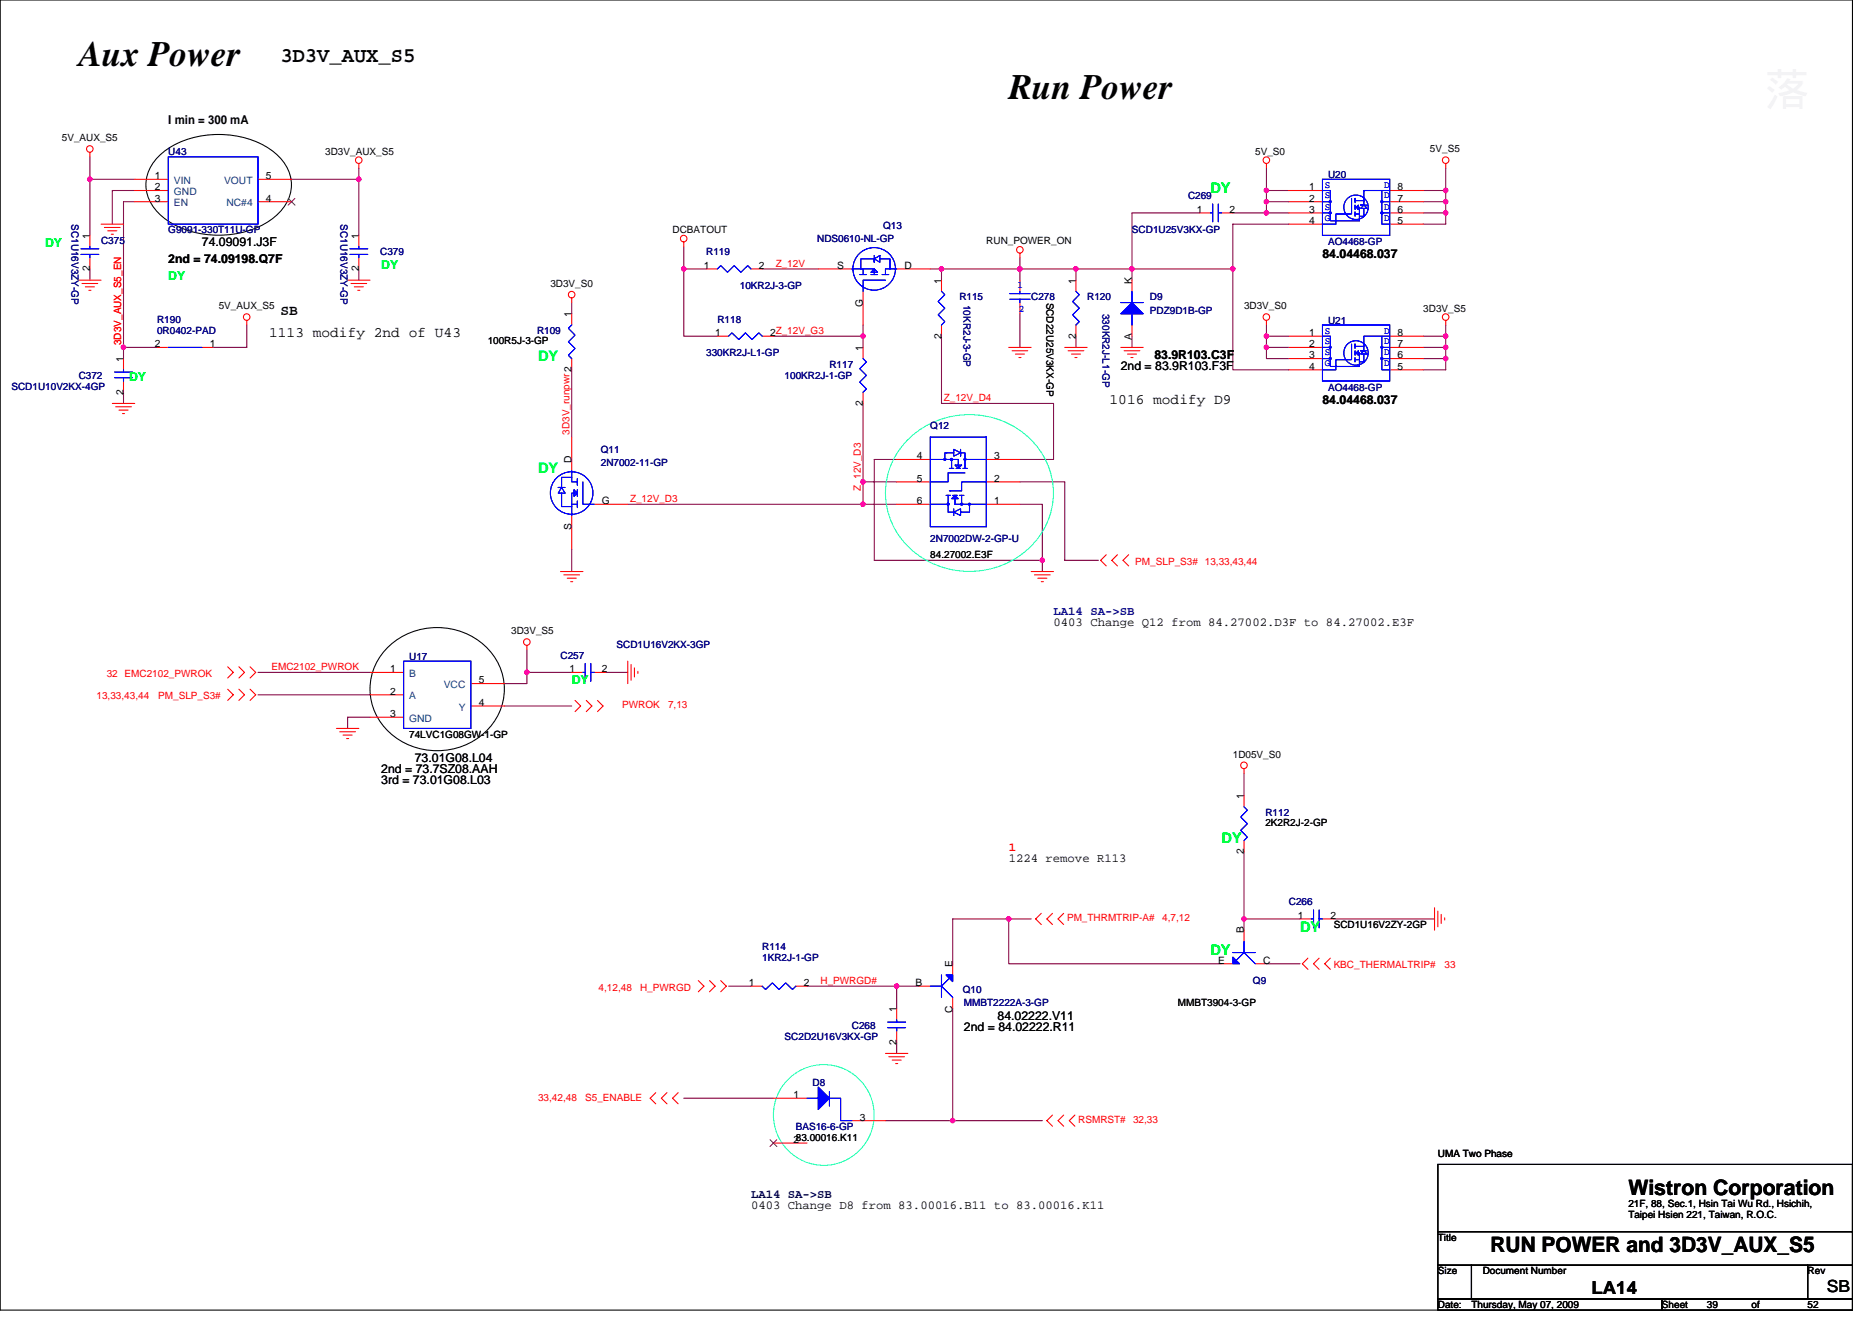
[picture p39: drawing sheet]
<svg xmlns="http://www.w3.org/2000/svg" width="297mm" height="210mm" viewBox="0 0 297 210" stroke-linecap="round" stroke-linejoin="round" font-family="sans-serif">
<defs><g id="words">
<g font-size="5.7">
<text x="12.5" y="10.4">Aux Power</text>
<text x="160.1" y="15.7">Run Power</text>
</g>
<g font-size="3.4">
<text x="44.5" y="9.9">3D3V_AUX_S5</text>
<text x="258.4" y="189.6">Wistron Corporation</text>
<text x="236.5" y="198.7">RUN POWER and 3D3V_AUX_S5</text>
</g>
<text font-size="2.8" x="252.5" y="205.3">LA14</text>
<text font-size="2.6" x="289.9" y="205.1">SB</text>
<g font-size="2.3" fill="#0f0">
<text x="192.1" y="30.6">DY</text>
<text x="193.8" y="133.7">DY</text>
<text x="206.3" y="147.9">DY</text>
<text x="192.1" y="151.5">DY</text>
</g>
<g font-size="2.3">
<text x="42.7" y="53.4">1113 modify 2nd of U43</text>
<text x="44.5" y="49.9">SB</text>
<text x="176.1" y="64.1">1016 modify D9</text>
</g>
<g font-size="2.3" fill="#00ff40">
<text x="85.4" y="57.3">DY</text>
<text x="85.4" y="75">DY</text>
</g>
<g font-size="1.9">
<text x="26.7" y="19.6">I min = 300 mA</text>
<text x="26.7" y="41.7">2nd = 74.09198.Q7F</text>
<text x="32" y="39.1">74.09091.J3F</text>
<text x="209.8" y="40.9">84.04468.037</text>
<text x="177.8" y="58.7">2nd = 83.9R103.F3F</text>
<text x="183.2" y="56.9">83.9R103.C3F</text>
<text x="209.8" y="64.1">84.04468.037</text>
<text x="167.2" y="99.4">0403 Change Q12 from 84.27002.D3F to 84.27002.E3F</text>
<text x="60.5" y="124.4">3rd = 73.01G08.L03</text>
<text x="60.5" y="122.7">2nd = 73.7SZ08.AAH</text>
<text x="65.8" y="120.9">73.01G08.L04</text>
<text x="160.1" y="136.7">1224 remove R113</text>
<text x="158.3" y="161.8">84.02222.V11</text>
<text x="152.9" y="163.6">2nd = 84.02222.R11</text>
<text x="119.2" y="191.8">0403 Change D8 from 83.00016.B11 to 83.00016.K11</text>
</g>
<g font-size="1.9" fill="#0f0">
<text x="7.2" y="39.2">DY</text>
<text x="26.7" y="44.5">DY</text>
<text x="60.5" y="42.7">DY</text>
<text x="20.5" y="60.5">DY</text>
<text x="90.7" y="108.5">DY</text>
</g>
<text font-size="1.9" fill="#000080" x="167.2" y="97.6">LA14 SA-&gt;SB</text>
<text font-size="1.9" fill="#f00" x="160.1" y="135">1</text>
<text font-size="1.9" fill="#000040" x="119.2" y="190.1">LA14 SA-&gt;SB</text>
<g font-size="1.6">
<text x="9.8" y="22.4">5V_AUX_S5</text>
<text x="24.6" y="28.4">1</text>
<text x="42.2" y="28.4">5</text>
<text x="51.6" y="24.5">3D3V_AUX_S5</text>
<text x="199.2" y="24.5">5V_S0</text>
<text x="226.9" y="24.2">5V_S5</text>
<text x="24.6" y="30.2">2</text>
<text x="24.6" y="32">3</text>
<text x="42.2" y="32">4</text>
<text x="189.9" y="33.8">1</text>
<text x="195.1" y="33.8">2</text>
<text x="207.7" y="30.2">1</text>
<text x="207.7" y="32">2</text>
<text x="207.7" y="33.8">3</text>
<text x="207.7" y="35.5">4</text>
<text x="221.8" y="35.5">5</text>
<text x="221.8" y="33.8">6</text>
<text x="221.8" y="32">7</text>
<text x="221.8" y="30.2">8</text>
<text x="14.2" y="37.9" transform="rotate(-90 14.2 37.9)">1</text>
<text x="56.9" y="37.9" transform="rotate(-90 56.9 37.9)">1</text>
<text x="106.7" y="37">DCBATOUT</text>
<text x="156.5" y="38.8">RUN_POWER_ON</text>
<text x="14.2" y="43.1" transform="rotate(-90 14.2 43.1)">2</text>
<text x="56.9" y="43.1" transform="rotate(-90 56.9 43.1)">2</text>
<text x="87.3" y="45.5">3D3V_S0</text>
<text x="111.7" y="42.7">1</text>
<text x="120.4" y="42.7">2</text>
<text x="132.8" y="42.7">S</text>
<text x="143.5" y="42.7">D</text>
<text x="149.4" y="45" transform="rotate(-90 149.4 45)">1</text>
<text x="170.7" y="45" transform="rotate(-90 170.7 45)">1</text>
<text x="179.6" y="45" transform="rotate(-90 179.6 45)">K</text>
<text x="34.7" y="49.1">5V_AUX_S5</text>
<text x="90.7" y="50.3" transform="rotate(-90 90.7 50.3)">1</text>
<text x="113.5" y="53.3">1</text>
<text x="122.2" y="53.3">2Z_12V_G3</text>
<text x="136.9" y="48.7" transform="rotate(-90 136.9 48.7)">G</text>
<text x="149.4" y="53.7" transform="rotate(-90 149.4 53.7)">2</text>
<text x="166" y="48" transform="rotate(90 166 48)">SCD22U25V3KX-GP</text>
<text x="170.7" y="53.7" transform="rotate(-90 170.7 53.7)">2</text>
<text x="179.6" y="53.9" transform="rotate(-90 179.6 53.9)">A</text>
<text x="197.4" y="49.1">3D3V_S0</text>
<text x="207.7" y="53.3">1</text>
<text x="221.8" y="53.3">8</text>
<text x="225.8" y="49.4">3D3V_S5</text>
<text x="19.6" y="57.4" transform="rotate(-90 19.6 57.4)">1</text>
<text x="24.6" y="55.1">2</text>
<text x="33.3" y="55.1">1</text>
<text x="77.4" y="54.6">100R5J-3-GP</text>
<text x="136.9" y="55.6" transform="rotate(-90 136.9 55.6)">1</text>
<text x="207.7" y="55.1">2</text>
<text x="207.7" y="56.9">3</text>
<text x="207.7" y="58.7">4</text>
<text x="221.8" y="58.7">5</text>
<text x="221.8" y="56.9">6</text>
<text x="221.8" y="55.1">7</text>
<text x="19.6" y="62.6" transform="rotate(-90 19.6 62.6)">2</text>
<text x="136.9" y="64.4" transform="rotate(-90 136.9 64.4)">2</text>
<text x="90.7" y="73.4" transform="rotate(-90 90.7 73.4)">D</text>
<text x="145.5" y="72.9">4</text>
<text x="145.5" y="76.4">5</text>
<text x="157.8" y="76.4">2</text>
<text x="157.8" y="72.9">3</text>
<text x="95.5" y="80">G</text>
<text x="145.5" y="80">6</text>
<text x="157.8" y="80">1</text>
<text x="90.7" y="84.1" transform="rotate(-90 90.7 84.1)">S</text>
<text x="147.6" y="88.5">84.27002.E3F</text>
<text x="81.1" y="100.6">3D3V_S5</text>
<text x="61.9" y="106.7">1</text>
<text x="90.4" y="106.7">1</text>
<text x="95.5" y="106.7">2</text>
<text x="61.9" y="110.2">2</text>
<text x="61.9" y="113.8">3</text>
<text x="76" y="108.4">5</text>
<text x="76" y="112">4</text>
<text x="64.9" y="117.2">74LVC1G08GW-1-GP</text>
<text x="195.6" y="120.2">1D05V_S0</text>
<text x="197.4" y="126.8" transform="rotate(-90 197.4 126.8)">1</text>
<text x="200.8" y="131">2K2R2J-2-GP</text>
<text x="197.4" y="135.5" transform="rotate(-90 197.4 135.5)">2</text>
<text x="197.4" y="148.1" transform="rotate(-90 197.4 148.1)">B</text>
<text x="205.9" y="145.8">1</text>
<text x="211.1" y="145.8">2</text>
<text x="211.6" y="147.2">SCD1U16V2ZY-2GP</text>
<text x="151.1" y="153.4" transform="rotate(-90 151.1 153.4)">E</text>
<text x="193.3" y="152.9">E</text>
<text x="200.4" y="152.9">C</text>
<text x="118.8" y="156.4">1</text>
<text x="127.5" y="156.4">2</text>
<text x="142.3" y="160.5" transform="rotate(-90 142.3 160.5)">1</text>
<text x="145.3" y="156.4">B</text>
<text x="151.1" y="160.7" transform="rotate(-90 151.1 160.7)">C</text>
<text x="186.9" y="159.7">MMBT3904-3-GP</text>
<text x="142.3" y="165.7" transform="rotate(-90 142.3 165.7)">2</text>
<text x="125.9" y="174.2">1</text>
<text x="136.4" y="177.8">3</text>
<text x="125.9" y="181.3">283.00016.K11</text>
<text x="228.2" y="183.5">UMA Two Phase</text>
<text x="258.4" y="191.5">21F, 88, Sec.1, Hsin Tai Wu Rd., Hsichih,</text>
<text x="228.2" y="196.8">Title</text>
<text x="258.4" y="193.3">Taipei Hsien 221, Taiwan, R.O.C.</text>
<text x="228.2" y="202.2">Size</text>
<text x="235.3" y="202.2">Document Number</text>
<text x="286.8" y="202.2">Rev</text>
<text x="228.2" y="207.5">Date:</text>
<text x="233.5" y="207.5">Thursday, May 07, 2009</text>
<text x="263.7" y="207.5">Sheet</text>
<text x="270.8" y="207.5">39</text>
<text x="277.9" y="207.5">of</text>
<text x="286.8" y="207.5">52</text>
</g>
<g font-size="1.6" fill="#000080">
<text x="26.7" y="24.5">U43</text>
<text x="210.7" y="28.3">U20</text>
<text x="11.4" y="35.6" transform="rotate(90 11.4 35.6)">SC1U16V3ZY-GP</text>
<text x="54" y="35.6" transform="rotate(90 54 35.6)">SC1U16V3ZY-GP</text>
<text x="188.5" y="31.6">C269</text>
<text x="16" y="38.8">C375</text>
<text x="26.7" y="37">G9091-330T11U-GP</text>
<text x="60.3" y="40.5">C379</text>
<text x="112.1" y="40.5">R119</text>
<text x="129.7" y="38.4">NDS0610-NL-GP</text>
<text x="140.1" y="36.3">Q13</text>
<text x="179.6" y="37">SCD1U25V3KX-GP</text>
<text x="210.7" y="38.9">AO4468-GP</text>
<text x="117.4" y="45.9">10KR2J-3-GP</text>
<text x="152.2" y="47.6">R115</text>
<text x="163.6" y="47.6">C278</text>
<text x="172.5" y="47.6">R120</text>
<text x="182.5" y="47.6">D9</text>
<text x="24.9" y="51.2">R190</text>
<text x="24.9" y="53">0R0402-PAD</text>
<text x="85.2" y="53">R109</text>
<text x="113.8" y="51.2">R118</text>
<text x="152.9" y="48.4" transform="rotate(90 152.9 48.4)">10KR2J-3-GP</text>
<text x="174.9" y="49.8" transform="rotate(90 174.9 49.8)">330KR2J-L1-GP</text>
<text x="182.5" y="49.8">PDZ9D1B-GP</text>
<text x="210.7" y="51.4">U21</text>
<text x="112.1" y="56.5">330KR2J-L1-GP</text>
<text x="131.6" y="58.3">R117</text>
<text x="1.8" y="61.9">SCD1U10V2KX-4GP</text>
<text x="12.5" y="60.1">C372</text>
<text x="124.5" y="60.1">100KR2J-1-GP</text>
<text x="210.7" y="62">AO4468-GP</text>
<text x="95.3" y="71.8">Q11</text>
<text x="147.6" y="68.1">Q12</text>
<text x="95.3" y="74">2N7002-11-GP</text>
<text x="147.6" y="86">2N7002DW-2-GP-U</text>
<text x="64.9" y="104.7">U17</text>
<text x="88.9" y="104.5">C257</text>
<text x="97.8" y="102.8">SCD1U16V2KX-3GP</text>
<text x="200.8" y="129.4">R112</text>
<text x="204.5" y="143.7">C266</text>
<text x="120.9" y="150.8">R114</text>
<text x="120.9" y="152.5">1KR2J-1-GP</text>
<text x="152.8" y="157.5">Q10</text>
<text x="152.9" y="159.7">MMBT2222A-3-GP</text>
<text x="198.8" y="156.1">Q9</text>
<text x="124.5" y="165">SC2D2U16V3KX-GP</text>
<text x="135.2" y="163.2">C268</text>
<text x="128.9" y="172.3">D8</text>
<text x="126.3" y="179.2">BAS16-6-GP</text>
</g>
<g font-size="1.6" fill="#004080">
<text x="27.6" y="29.2">VIN</text>
<text x="35.6" y="29.2">VOUT</text>
<text x="27.6" y="30.9">GND</text>
<text x="27.6" y="32.7">EN</text>
<text x="35.9" y="32.7">NC#4</text>
<text x="64.9" y="107.4">B</text>
<text x="64.9" y="111">A</text>
<text x="70.4" y="109.2">VCC</text>
<text x="72.8" y="112.7">Y</text>
<text x="64.9" y="114.5">GND</text>
</g>
<g font-size="1.6" fill="#00f">
<text x="210.2" y="29.9">S</text>
<text x="219.6" y="29.9">D</text>
<text x="210.2" y="31.5">S</text>
<text x="210.2" y="33.3">S</text>
<text x="210.2" y="35">G</text>
<text x="219.6" y="33.3">D</text>
<text x="219.6" y="31.5">D</text>
<text x="219.6" y="35">D</text>
<text x="161.5" y="45.7">1</text>
<text x="161.7" y="49.4">2</text>
<text x="210.2" y="53">S</text>
<text x="219.6" y="53">D</text>
<text x="210.2" y="54.6">S</text>
<text x="210.2" y="56.4">S</text>
<text x="210.2" y="58.1">G</text>
<text x="219.6" y="56.4">D</text>
<text x="219.6" y="54.6">D</text>
<text x="219.6" y="58.1">D</text>
</g>
<g font-size="1.6" fill="#f00">
<text x="123.1" y="42.3">Z_12V</text>
<text x="19.2" y="54.8" transform="rotate(-90 19.2 54.8)">3D3V_AUX_S5_EN</text>
<text x="149.8" y="63.6">Z_12V_D4</text>
<text x="90.4" y="69" transform="rotate(-90 90.4 69)">3D3V_runpwr2</text>
<text x="136.6" y="77.9" transform="rotate(-90 136.6 77.9)">Z_12V_D3</text>
<text x="100" y="79.7">Z_12V_D3</text>
<text x="180.1" y="89.6">PM_SLP_S3# 13,33,43,44</text>
<text x="16.9" y="107.4">32 EMC2102_PWROK</text>
<text x="43.1" y="106.3">EMC2102_PWROK</text>
<text x="15.3" y="110.9">13,33,43,44</text>
<text x="25.1" y="110.9">PM_SLP_S3#</text>
<text x="98.7" y="112.4">PWROK</text>
<text x="106" y="112.4">7,13</text>
<text x="169.3" y="146.2">PM_THRMTRIP-A#</text>
<text x="184.4" y="146.2">4,7,12</text>
<text x="211.6" y="153.6">KBC_THERMALTRIP#</text>
<text x="229.2" y="153.6">33</text>
<text x="95" y="157.2">4,12,48</text>
<text x="101.6" y="157.2">H_PWRGD</text>
<text x="130.2" y="156.1">H_PWRGD#</text>
<text x="85.4" y="174.6">33,42,48</text>
<text x="92.9" y="174.6">S5_ENABLE</text>
<text x="171.1" y="178.2">RSMRST#</text>
<text x="179.8" y="178.2">32,33</text>
</g>
</g></defs>
<path d="M0 0h293.9v207.9h-293.9zM25.2 24.8a14.6 14.6 0 0 1 13.7-2.9 9.9 9.9 0 0 1 7 5.5 6.3 6.3 0 0 1-2.6 7.2 15.2 15.2 0 0 1-17.2 0 6.3 6.3 0 0 1-2.2-8.2zM61.4 102.8a11.2 11.2 0 0 1 17.4 1.9 9.4 9.4 0 0 1-4.4 13.3 11 11 0 0 1-15-5.1 9.1 9.1 0 0 1 2-10.1zM228.2 184.7h65.7v10.7h-65.7zM228.2 195.4h65.7v5.3h-65.7zM228.2 200.7h5.3v5.4h-5.3zM228.2 206.1h35.5v1.8h-35.5zM233.5 200.7h53.3v5.4h-53.3zM263.7 206.1h30.2v1.8h-30.2zM286.8 200.7h7.1v5.4h-7.1z" fill="none" stroke="#000" stroke-width=".17"/>
<g fill="none" stroke="#800040" stroke-width=".17">
<path d="M14.3 24.9v12.4M14.3 28.4h7.1M21.4 30.2h-3.6v5.4M21.4 32h-1.8v24.9M46.3 28.4h10.6M56.9 26.7v10.6M108.5 39.1v3.6h3.6M190.3 33.8h-10.7v10.7M195.6 33.8h8.9M201 32h3.5M201 30.2h3.5M201 26.7v7.1"/>
<path d="M204.5 35.6h-8.9v7.1M225.8 33.8h3.6M225.8 32h3.6M225.8 30.2h3.6M229.4 26.7v8.9h-3.6M14.3 42.7v1.7M19.6 55.1h5.3M39.2 51.6v3.5h-5.4M56.9 42.7v1.7M90.7 58.7v10.6M90.7 48v1.8M108.5 42.7v10.6h5.3"/>
<path d="M120.9 42.7h8.9M122.7 53.3h14.2M136.9 51.6v3.5M149.4 53.3v10.7h17.8v8.9h-5.4M149.4 42.7v1.7M161.8 40.9v3.6M161.8 49.8v5.3M170.7 53.3v1.8M170.7 42.7v1.8M179.6 53.3v1.8M195.6 42.7h-48M195.6 42.7v16h8.9"/>
<path d="M201 53.3h3.5M201 55.1v1.8h3.5M201 55.1h3.5M201 51.6v3.5M225.8 53.3h3.6M225.8 55.1h3.6M225.8 56.9h3.6M229.4 51.6v7.1h-3.6M19.6 62.2v1.8M136.9 64v16M136.9 76.5h5.4M142.3 72.9h-3.6v16h26.7"/>
<path d="M161.8 76.5h7.1v12.4h5.4M90.7 87.1v3.6M142.3 80h-42.7M161.8 80h3.6v8.9M165.4 88.9v1.8M40.9 110.2h17.8M40.9 106.7h17.8M58.7 113.8h-3.5v1.8M80 112h10.7M83.6 106.7h7.1M83.6 103.1v5.4h-3.6M96.1 106.7h3.5"/>
<path d="M197.4 122.7v3.5M197.4 135.1v12.5M115.6 156.5h3.6M142.3 156.5v3.5M145.8 156.5h-17.7M160.1 145.8v7.1h33.7M163.6 145.8h-12.4v7.1M197.4 145.8h8.9M201 152.9h5.3M211.6 145.8h16M108.5 174.2h14.2M140.5 177.8h24.9"/>
<path d="M142.3 165.4v1.7M151.2 160v17.8"/>
</g>
<g fill="#f0f" stroke="#f0f" stroke-width=".17">
<circle cx="108.5" cy="42.7" r=".35"/>
<circle cx="149.4" cy="42.7" r=".35"/>
<circle cx="136.9" cy="76.4" r=".35"/>
<circle cx="136.9" cy="53.3" r=".35"/>
<circle cx="161.8" cy="42.7" r=".35"/>
<circle cx="200.9" cy="53.3" r=".35"/>
<circle cx="200.9" cy="55.1" r=".35"/>
<circle cx="179.6" cy="42.7" r=".35"/>
<circle cx="170.7" cy="42.7" r=".35"/>
<circle cx="229.4" cy="30.2" r=".35"/>
<circle cx="229.4" cy="32" r=".35"/>
<circle cx="200.9" cy="33.8" r=".35"/>
<circle cx="200.9" cy="32" r=".35"/>
<circle cx="229.4" cy="33.8" r=".35"/>
<circle cx="200.9" cy="30.2" r=".35"/>
<circle cx="195.6" cy="42.7" r=".35"/>
<circle cx="165.4" cy="88.9" r=".35"/>
<circle cx="229.4" cy="53.3" r=".35"/>
<circle cx="229.4" cy="55.1" r=".35"/>
<circle cx="229.4" cy="56.9" r=".35"/>
<circle cx="56.9" cy="28.4" r=".35"/>
<circle cx="14.3" cy="28.4" r=".35"/>
<circle cx="142.3" cy="156.5" r=".35"/>
<circle cx="160" cy="145.8" r=".35"/>
<circle cx="151.2" cy="177.8" r=".35"/>
<circle cx="197.4" cy="145.8" r=".35"/>
<circle cx="136.9" cy="80" r=".35"/>
<circle cx="19.6" cy="55.1" r=".35"/>
<circle cx="83.6" cy="106.7" r=".35"/>
</g>
<g fill="none" stroke="#f00" stroke-width=".17">
<path d="M14.3 37.3v1.8M14.3 24.2v.7M16 35.6h3.6M16.6 36.1h2.5M17.1 36.6h1.4M17.6 37.2h.4M21.4 30.2h5.3M21.4 32h5.3M21.4 28.4h5.3M40.9 32h5.4M40.9 28.4h5.4M56.9 26v.7"/>
<path d="M56.9 37.3v1.8M108.5 38.4v.7M190.3 33.8h1.8M193.8 33.8h1.8M201 26v.7M204.5 35.6h5.3M204.5 33.8h5.3M204.5 30.2h5.3M204.5 32h5.3M220.5 35.6h5.3M220.5 33.8h5.3M220.5 30.2h5.3"/>
<path d="M220.5 32h5.3M229.4 26v.7M12.5 44.5h3.5M13 45h2.5M13.5 45.5h1.5M14.1 46.1h.3M14.3 40.9v1.8M19.6 56.9v1.8M24.9 55.1h1.8M32 55.1h1.8M39.2 50.8v.8M55.2 44.5h3.5"/>
<path d="M55.7 45h2.5M56.2 45.5h1.5M56.8 46.1h.3M56.9 40.9v1.8M90.7 47.3v.7M90.7 49.8v1.8M90.7 56.9v1.8M112.1 42.7h1.7M113.8 53.3h1.8M119.2 42.7h1.7M120.9 53.3h1.8M129.8 42.7h5.4"/>
<path d="M136.9 46.2v5.4M136.9 55.1v1.8M142.3 42.7h5.3M149.4 44.4v1.8M149.4 51.6v1.7M160.1 55.1h3.5M160.6 55.6h2.5M161.1 56.2h1.5M161.7 56.7h.3M161.8 40.2v.7M161.8 44.4v1.8M161.8 48v1.8"/>
<path d="M168.9 55.1h3.6M169.5 55.6h2.5M170 56.2h1.4M170.6 56.7h.3M170.7 44.4v1.8M170.7 51.6v1.7M177.8 55.1h3.6M178.4 55.6h2.5M178.9 56.2h1.4M179.4 56.7h.4M179.6 44.4v1.8M179.6 51.6v1.7"/>
<path d="M201 50.8v.8M204.5 55.1h5.3M204.5 53.3h5.3M204.5 56.9h5.3M204.5 58.7h5.3M220.5 55.1h5.3M220.5 53.3h5.3M220.5 56.9h5.3M220.5 58.7h5.3M229.4 50.8v.8M17.8 64h3.6M18.3 64.5h2.5"/>
<path d="M18.9 65.1h1.4M19.4 65.6h.4M19.6 60.5v1.7M90.7 69.3v5.4M136.9 62.2v1.8M142.3 76.5h5.3M142.3 72.9h5.3M156.5 76.5h5.3M156.5 72.9h5.3M88.9 90.7h3.6M89.5 91.2h2.5M90 91.7h1.4"/>
<path d="M90.5 92.3h.4M90.7 81.8v5.3M94.3 80h5.3M142.3 80h5.3M156.5 80h5.3M163.6 90.7h3.6M164.1 91.2h2.5M164.7 91.7h1.4M165.2 92.3h.4M175.5 88l-.9 .9 .9 .9M177.3 88l-.9 .9 .9 .9M179.1 88l-.9 .9 .9 .9"/>
<path d="M36.1 109.3l.9 .9-.9 .9M36.1 105.8l.9 .9-.9 .9M37.9 109.3l.9 .9-.9 .9M37.9 105.8l.9 .9-.9 .9M39.7 105.8l.9 .9-.9 .9M39.7 109.3l.9 .9-.9 .9M53.4 115.6h3.5M53.9 116.1h2.5M54.4 116.6h1.5M55 117.2h.3M58.7 106.7h5.3M58.7 110.2h5.3"/>
<path d="M58.7 113.8h5.3M74.7 112h5.3M74.7 108.5h5.3M83.6 102.4v.7M90.7 106.7h1.8M91.2 111.1l.9 .9-.9 .9M93 111.1l.9 .9-.9 .9M94.3 106.7h1.8M94.8 111.1l.9 .9-.9 .9M99.6 104.9v3.6M100.1 105.4v2.5M100.7 106v1.4"/>
<path d="M101.2 106.5v.3M197.4 122v.7M197.4 126.2v1.8M197.4 133.3v1.8M110.8 155.6l.9 .9-.9 .9M112.6 155.6l.9 .9-.9 .9M114.4 155.6l.8 .9-.8 .9M119.2 156.5h1.7M126.3 156.5h1.8M145.8 156.5h1.8M151.2 152.9v1.8M151.2 158.2v1.8"/>
<path d="M165.2 144.9l-.9 .9 .9 .9M167 144.9l-.9 .9 .9 .9M168.8 144.9l-.9 .9 .9 .9M193.8 152.9h1.8M197.4 147.6v1.8M199.2 152.9h1.8M206.3 145.8h1.8M207.5 152l-.9 .9 .9 .9M209.3 152l-.9 .9 .9 .9M209.8 145.8h1.8M211.1 152l-.9 .9 .9 .9M227.6 144v3.6"/>
<path d="M228.2 144.5v2.5M228.7 145.1v1.4M229.2 145.6v.4M104.1 173.4l-.9 .8 .9 .9M105.8 173.4l-.9 .8 .9 .9M107.6 173.4l-.9 .8 .9 .9M122.7 174.2h5.4M135.2 177.8h5.3M140.5 167.1h3.6M141 167.7h2.5M141.6 168.2h1.4M142.1 168.7h.3"/>
<path d="M142.3 160v1.8M142.3 163.6v1.8M167 176.9l-.9 .9 .9 .9M168.8 176.9l-.9 .9 .9 .9M170.6 176.9l-.9 .9 .9 .9M122.7 181.4h5.4"/>
<circle cx="14.2" cy="23.6" r=".52"/>
<circle cx="56.9" cy="25.4" r=".52"/>
<circle cx="108.5" cy="37.9" r=".52"/>
<circle cx="161.8" cy="39.6" r=".52"/>
<circle cx="200.9" cy="25.4" r=".52"/>
<circle cx="229.4" cy="25.4" r=".52"/>
<circle cx="39.1" cy="50.3" r=".52"/>
<circle cx="90.7" cy="46.7" r=".52"/>
<circle cx="200.9" cy="50.3" r=".52"/>
<circle cx="229.4" cy="50.3" r=".52"/>
<circle cx="83.6" cy="101.9" r=".52"/>
<circle cx="197.4" cy="121.4" r=".52"/>
</g>
<g fill="none" stroke="#0ff" stroke-width=".17">
<path d="M143.9 69.9a13.8 13.8 0 0 1 22.1 3.2 12.1 12.1 0 0 1-6.7 16.4 13.6 13.6 0 0 1-18.1-7.4 11.8 11.8 0 0 1 2.7-12.2z"/>
<circle cx="130.7" cy="176.9" r="8"/>
</g>
<g fill="none" stroke="#00f" stroke-width=".17">
<path d="M12.8 39.5h2.9M14.3 39.1v.4M26.7 24.9h14.2v10.7h-14.2zM55.5 39.5h2.9M56.9 39.1v.4M192.1 33.8h.3M192.4 32.4v2.8M193.3 33.8h.5M193.3 32.4v2.8M209.8 28.4h10.7v8.9h-10.7zM209.8 30.2h1.3v4.8h4.6v-2.1h-.7M209.8 33.8h1.3"/>
<path d="M209.8 32h1.3M210.9 31.9h.3v.2h-.3zM210.9 33.7h.3v.2h-.3zM214.5 31.5v2.5h-2.5v1.6h-2.2M215 32.5v.8M215 34h.7M215 33.6v.7M215.5 32.5v.8l-.3-.4zM216.4 33.1v1.2h-.7M216.4 31.8h-1.4v-.3v.7M219.1 33.7h.3v.2h-.3zM219.1 31.9h.3v.2h-.3z"/>
<path d="M219.3 30.2v5.4h1.2M219.3 33.8h1.2M219.3 32h1.2M220.5 30.2h-4.1v2.3l.6 .6h-1.1l.5-.6h-.5h1.1M12.8 40.4h2.9M14.3 40.4v.5M18.2 59h2.8M18.2 59.9h2.8M19.6 58.7v.3M19.6 59.9v.6M26.7 55.1h5.3M55.5 40.4h2.9"/>
<path d="M56.9 40.4v.5M90.7 51.6l-.5 .5 1 1.1-1 1 1 1.1-1 1.1 .5 .5M113.8 42.7l.6-.6 1 1.1 1.1-1.1 1.1 1.1 1-1.1 .6 .6M115.6 53.3l.5-.5 1.1 1.1 1.1-1.1 1 1.1 1.1-1.1 .5 .5M135.2 42.7h1.7v.9M136.4 43.6h1.1M136.9 42.7h1.8v.9M136.9 56.9l.6 .5-1.1 1.1 1.1 1.1-1.1 1 1.1 1.1-.6 .5M138.2 43.2l.5-.5 .6 .5zM138.2 43.6h1.1M138.7 40.5v1.1v-.5h-2.1v1.6M138.7 41.1l.9-.6v1.1z"/>
<path d="M139.6 41.1h1.6v1.6M140 43.6h1M140.5 44.4h-3.6v1.8M142.3 42.7h-1.8v.9M149.4 46.2l.5 .6-1 1 1 1.1-1 1.1 1 1-.5 .6M160.2 47.5h3.2M160.2 46.6h3.2M161.8 46.2v.4M161.8 47.5v.5M170.7 46.2l.6 .6-1.1 1 1.1 1.1-1.1 1.1 1.1 1-.6 .6M177.8 48h3.6M179.6 46.2v1.8"/>
<path d="M179.6 49.8v1.8M209.8 51.6h10.7v8.9h-10.7zM209.8 53.3h1.3v4.8h4.6v-2.1h-.7M209.8 56.9h1.3M209.8 55.1h1.3M210.9 55h.3v.2h-.3zM210.9 56.8h.3v.2h-.3zM214.5 54.6v2.5h-2.5v1.6h-2.2M215 55.6v.8M215 56.7v.7M215 57.1h.7M215.2 56l.3-.4v.8z"/>
<path d="M216.4 56.2v1.2h-.7M216.4 54.9h-1.4v-.3v.7M219.1 56.8h.3v.2h-.3zM219.1 55h.3v.2h-.3zM219.3 53.3v5.4h1.2M219.3 56.9h1.2M219.3 55.1h1.2M220.5 53.3h-4.1v2.3l.6 .6h-1.1l.5-.6h-.5h1.1M89.1 77.3l.6 .9h-1.1zM89.1 78.2v2.2h1.6M90.7 74.7v1.8h.9M90.7 75.7h-1.6v1.6h-.5h1.1"/>
<path d="M91.1 77.7l.5 .5-.5 .6zM91.6 78.2h-.9v1.8M91.6 75.9v1.1M91.6 77.7v1.1M91.6 79.5v1M92.5 76.5v3.5h1.8M147.6 72.9h4.5v1.4l.5-.5h-1.1l.6 .5M147.6 69.3h8.9v14.3h-8.9zM149.8 72.8h.2v.2h-.2zM150.1 78.6h.7M150.1 71.8h1.2M150.3 71.8h-.4v1.1"/>
<path d="M150.3 79.9h.3v.2h-.3zM150.4 78.6v2.7h.9M150.6 74.3h.7M150.9 72.8h.2v.2h-.2zM151 79.1l.5-.5 .6 .5zM151 72.9v1.4M151.2 78.6h.7M151.3 71.3l1.1 .5-1.1 .6zM151.5 78.6v1.4h5M151.7 74.3h.7M152.2 78.6h.7M152.4 71.3v1.1v-.6h.7v1.1"/>
<path d="M152.5 79.9h.2v.2h-.2zM152.6 78.6v1.4M152.8 74.3h.7M153 72.8h.2v.2h-.2zM153.1 75h-2.7v1.5h-2.8M153.1 72.9h3.4M153.1 72.9v1.4M153.7 79.9h.2v.2h-.2zM156.5 76.5h-3.9v1.4h-2M91.6 80h-.9v1.8M147.6 80h2.8M151.3 81.3l1.1-.6v1.1z"/>
<path d="M151.3 80.7v1.1M153.8 80v1.3h-1.4M64 104.9h10.7v10.7h-10.7zM92.5 106.7h.4M92.9 105.3v2.8M93.7 106.7h.6M93.7 105.3v2.8M197.4 128l.5 .5-1 1.1 1 1.1-1 1 1 1.1-.5 .6M120.9 156.5l.6 .5 1.1-1.1 1 1.1 1.1-1.1 1 1.1 .6-.5M147.6 156.5h1.8M149.4 154.7v3.5M150.6 155.2l-1.2 1.3 1.8 1.7"/>
<path d="M195.6 151.1h3.6M196.1 152.4l1.3-1.3 1.8 1.8M197.4 149.4v1.7M208.1 145.8h.3M208.4 144.4v2.8M209.3 145.8h.5M209.3 144.4v2.8M128.1 174.2h1.7M131.6 174.2h1.8v3.6h1.8M131.6 173.2v2.3M140.9 162.2h2.8M140.9 163h2.8"/>
<path d="M142.3 161.8v.4M142.3 163v.6"/>
<circle cx="215.2" cy="32.9" r="1.94"/>
<circle cx="138.7" cy="42.7" r="3.4"/>
<circle cx="215.2" cy="56" r="1.94"/>
<circle cx="90.7" cy="78.2" r="3.4"/>
</g>
<path d="M45.7 31.5l1.1 1.1M46.8 31.5l-1.1 1.1M122.2 180.8l1.1 1.1M123.3 180.8l-1.1 1.1" fill="none" stroke="#804000" stroke-width=".16"/>
<g fill="#00f" stroke="#00f" stroke-width=".17">
<path d="M129.8 172.5l1.8 1.7-1.8 1.8z"/>
<path d="M179.6 48l1.8 1.8h-3.6z"/>
<path d="M195.6 151.8l1.1 1.1h-1.1z" fill-rule="evenodd"/>
<path d="M195.6 151.8l1.1 1.1h-1.1z" fill-rule="evenodd"/>
<path d="M150.1 154.7h1.1v1z" fill-rule="evenodd"/>
<path d="M150.1 154.7h1.1v1z" fill-rule="evenodd"/>
</g>
<use href="#words"/>
</svg>
